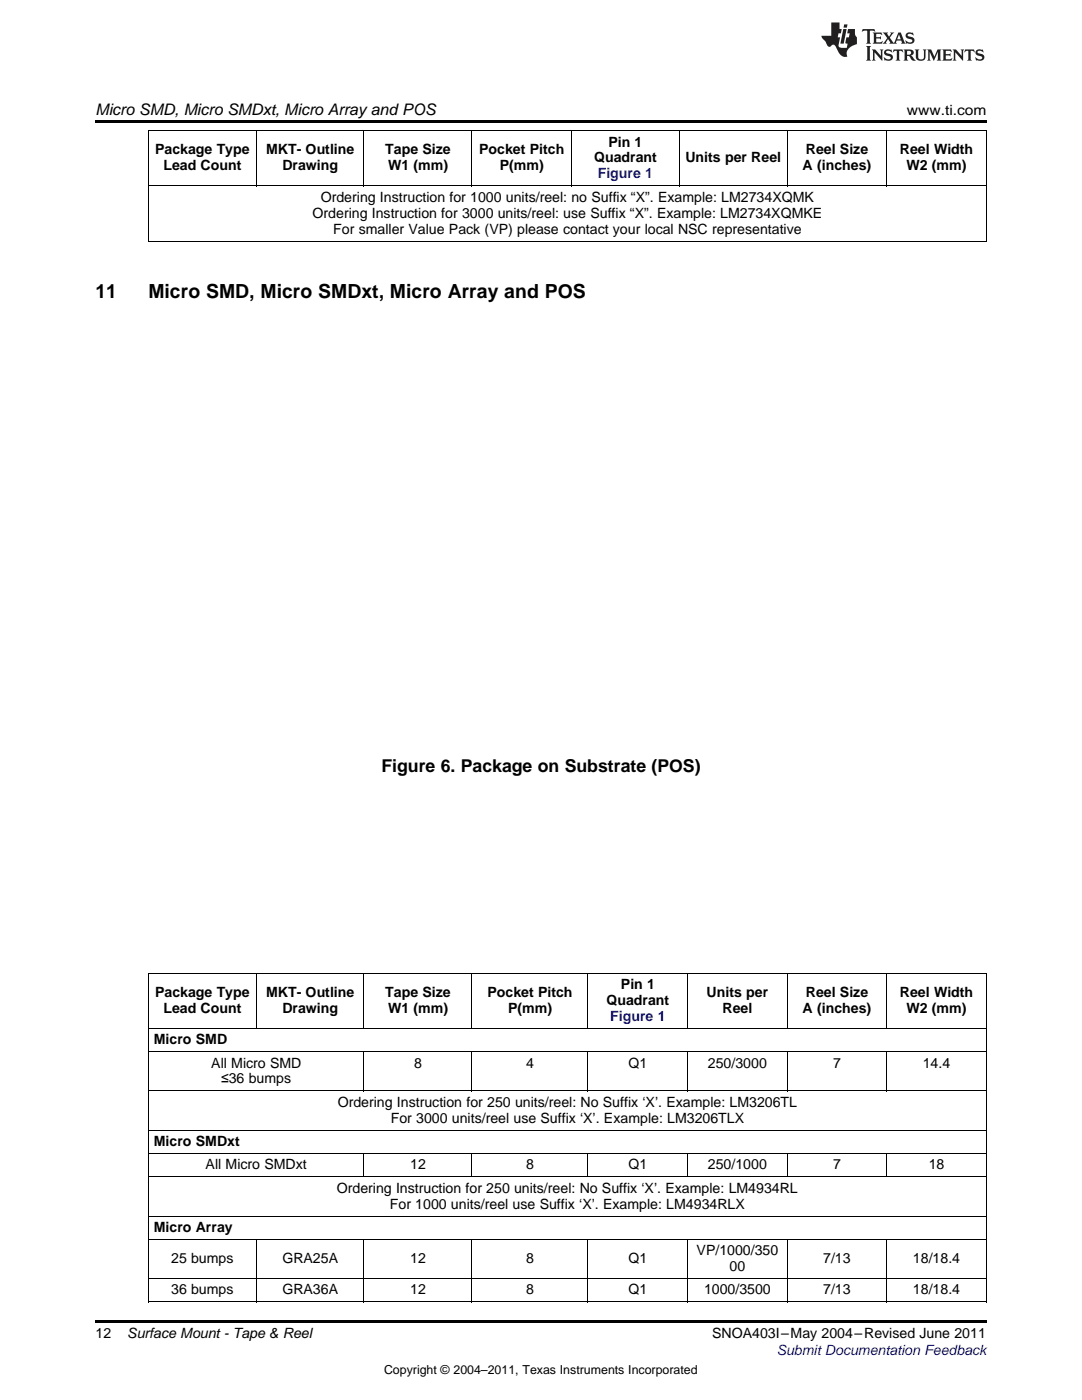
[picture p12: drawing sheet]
<svg xmlns="http://www.w3.org/2000/svg" width="216mm" height="279mm" viewBox="0 0 216 279" stroke-linecap="round" stroke-linejoin="round" font-family="sans-serif">
<defs><g id="words">
<g font-size="3.9">
<text x="19" y="59.4">11</text>
<text x="29.6" y="59.4">Micro SMD, Micro SMDxt, Micro Array and POS</text>
</g>
<text font-size="3.5" x="76.1" y="154.1">Figure 6. Package on Substrate (POS)</text>
<text font-size="3.2" x="19" y="23">Micro SMD, Micro SMDxt, Micro Array and POS</text>
<g font-size="2.8">
<text x="181" y="23">www.ti.com</text>
<text x="121.4" y="29.2">Pin 1</text>
<text x="30.9" y="30.8">Package Type</text>
<text x="32.6" y="34">Lead Count</text>
<text x="53.1" y="30.8">MKT- Outline</text>
<text x="56.3" y="34">Drawing</text>
<text x="76.9" y="30.8">Tape Size</text>
<text x="77.4" y="34">W1 (mm)</text>
<text x="95.6" y="30.8">Pocket Pitch</text>
<text x="99.7" y="34">P(mm)</text>
<text x="118.5" y="32.4">Quadrant</text>
<text x="136.8" y="32.4">Units per Reel</text>
<text x="160.2" y="34">A (inches)</text>
<text x="160.8" y="30.8">Reel Size</text>
<text x="179.6" y="30.8">Reel Width</text>
<text x="180.9" y="34">W2 (mm)</text>
<text x="64" y="40.3">Ordering Instruction for 1000 units/reel: no Suffix “X”. Example: LM2734XQMK</text>
<text x="62.4" y="43.4">Ordering Instruction for 3000 units/reel: use Suffix “X”. Example: LM2734XQMKE</text>
<text x="66.5" y="46.6">For smaller Value Pack (VP) please contact your local NSC representative</text>
<text x="123.9" y="197.4">Pin 1</text>
<text x="30.9" y="199">Package Type</text>
<text x="32.6" y="202.1">Lead Count</text>
<text x="53.1" y="199">MKT- Outline</text>
<text x="56.3" y="202.1">Drawing</text>
<text x="76.9" y="199">Tape Size</text>
<text x="77.4" y="202.1">W1 (mm)</text>
<text x="97.3" y="199">Pocket Pitch</text>
<text x="101.4" y="202.1">P(mm)</text>
<text x="121" y="200.6">Quadrant</text>
<text x="141" y="199">Units per</text>
<text x="144.2" y="202.1">Reel</text>
<text x="160.2" y="202.1">A (inches)</text>
<text x="160.8" y="199">Reel Size</text>
<text x="179.6" y="199">Reel Width</text>
<text x="180.9" y="202.1">W2 (mm)</text>
<text x="30.7" y="208.4">Micro SMD</text>
<text x="42.2" y="213">All Micro SMD</text>
<text x="82.6" y="213">8</text>
<text x="105" y="213">4</text>
<text x="125.4" y="213">Q1</text>
<text x="141.3" y="213">250/3000</text>
<text x="166.2" y="213">7</text>
<text x="184.1" y="213">14.4</text>
<text x="44.1" y="216.2">≤36 bumps</text>
<text x="67.4" y="220.9">Ordering Instruction for 250 units/reel: No Suffix ‘X’. Example: LM3206TL</text>
<text x="78" y="224">For 3000 units/reel use Suffix ‘X’. Example: LM3206TLX</text>
<text x="30.7" y="228.7">Micro SMDxt</text>
<text x="41" y="233.4">All Micro SMDxt</text>
<text x="81.8" y="233.4">12</text>
<text x="105" y="233.4">8</text>
<text x="125.4" y="233.4">Q1</text>
<text x="141.3" y="233.4">250/1000</text>
<text x="166.2" y="233.4">7</text>
<text x="185.3" y="233.4">18</text>
<text x="67.2" y="238">Ordering Instruction for 250 units/reel: No Suffix ‘X’. Example: LM4934RL</text>
<text x="30.7" y="245.9">Micro Array</text>
<text x="77.8" y="241.2">For 1000 units/reel use Suffix ‘X’. Example: LM4934RLX</text>
<text x="139" y="250.5">VP/1000/350</text>
<text x="34.1" y="252.1">25 bumps</text>
<text x="56.3" y="252.1">GRA25A</text>
<text x="81.8" y="252.1">12</text>
<text x="105" y="252.1">8</text>
<text x="125.4" y="252.1">Q1</text>
<text x="145.6" y="253.7">00</text>
<text x="164.3" y="252.1">7/13</text>
<text x="182.2" y="252.1">18/18.4</text>
<text x="34.1" y="258.3">36 bumps</text>
<text x="56.3" y="258.3">GRA36A</text>
<text x="81.8" y="258.3">12</text>
<text x="105" y="258.3">8</text>
<text x="125.4" y="258.3">Q1</text>
<text x="140.5" y="258.3">1000/3500</text>
<text x="164.3" y="258.3">7/13</text>
<text x="182.2" y="258.3">18/18.4</text>
<text x="19" y="267">12</text>
<text x="25.4" y="267.1">Surface Mount - Tape &amp; Reel</text>
<text x="142.1" y="267.1">SNOA403I–May 2004–Revised June 2011</text>
</g>
<g font-size="2.8" fill="#00f">
<text x="119.3" y="35.6">Figure 1</text>
<text x="121.8" y="203.7">Figure 1</text>
<text x="155" y="270.4">Submit Documentation Feedback</text>
</g>
<text font-size="2.5" x="76.6" y="274.2">Copyright © 2004–2011, Texas Instruments Incorporated</text>
</g></defs>
<g fill="#231f20">
<path d="M172.1 5.8l-.1 .6 .5-.3h.5v.2v2.1l-.2 .3h1l-.2-.3v-2.1v-.2h.6l.4 .3-.1-.6zM174.1 6.5l.3 .4v1.5l-.3 .3h1.9l.1-.5a1.04 1.04 0 0 1-1.3 .1v-.6h.6l.4 .2v-.7l-.4 .2h-.6l.1-.6h.7l.4 .2-.1-.5zM176.1 6.5l.9 1.1-.9 1.1h.8l-.1-.2 .4-.7 .4 .7-.2 .2h1.6l-.2-.2 .1-.4h.9l.2 .4-.2 .2h.9l-.2-.3-.8-1.9h-.5l-.9 2.1-.7-1.1 .8-1h-.8l.1 .3-.3 .5-.4-.6 .2-.2zM179.4 6.9l.3 .9h-.7zM180.9 6.6a.63 .63 0 0 0-.2 .7 .63 .63 0 0 0 .6 .4l.6 .2 .1 .2a.75 .75 0 0 1-.7 .4 .75 .75 0 0 1-.6-.5l.1 .7 .2-.1a1.11 1.11 0 0 0 1.5-.5 1.13 1.13 0 0 0-1.3-.9l-.1-.3a1.04 1.04 0 0 1 1.2 .2l-.1-.6-.2 .1-.5-.1zM172.8 9.2l.3 .3v2.2l-.3 .4h1l-.2-.4v-2.2l.2-.3zM174 9.9l.2 .3v1.5l-.2 .4h.7l-.2-.4v-1.3l1.6 1.7v-1.9l.2-.3h-.7l.2 .3v.9l-1.2-1.2zM176.6 10a.62 .62 0 0 0-.2 .7 .62 .62 0 0 0 .6 .4l.6 .2 .1 .2a.76 .76 0 0 1-.7 .4 .76 .76 0 0 1-.6-.5l.1 .7 .1-.1a1.11 1.11 0 0 0 1.6-.6 1.13 1.13 0 0 0-1.3-.8l-.1-.3a1.04 1.04 0 0 1 1.2 .1l-.1-.5-.2 .1-.5-.2zM178.3 9.9l-.1 .6a.61 .61 0 0 1 .7-.3v1.5l-.2 .4h1l-.3-.4v-1.5a.63 .63 0 0 1 .8 .3l-.1-.6zM180.3 9.9l.2 .3v1.5l-.2 .4h.9l-.2-.2v-.7l.6 .2a.76 .76 0 0 0 1.1 .6l-1-.9a.58 .58 0 0 0 .6-.6 .58 .58 0 0 0-.5-.6zM181 10.2l.1-.1a.45 .45 0 0 1 .6 .1 .45 .45 0 0 1 .1 .5l-.8 .2zM182.5 9.9l.2 .2a2.17 2.17 0 0 0 .4 1.9 .99 .99 0 0 0 1.6-.7v-1.1l.2-.3h-.8l.2 .2a1.92 1.92 0 0 1-.2 1.7 .6 .6 0 0 1-.9-.5v-1.1l.2-.3zM185 9.9l.2 .3v1.5l-.2 .4h.7l-.2-.4v-1.4l.8 1.8 .8-1.8v1.4l-.2 .4h1l-.3-.4v-1.5l.3-.3h-.8l-.7 1.4-.6-1.4zM188 9.9l.2 .3v1.5l-.2 .4h1.8l.2-.6a1.04 1.04 0 0 1-1.3 .2v-.6h.6l.4 .1v-.6l-.4 .2h-.6l.1-.6h.7l.4 .2-.1-.5zM190.1 9.9l.2 .3v1.5l-.2 .4h.7l-.2-.4v-1.3l1.6 1.7v-1.9l.2-.3h-.7l.2 .3v.9l-1.1-1.2zM192.6 9.9l-.1 .6a.61 .61 0 0 1 .7-.3v1.5l-.2 .4h.9l-.2-.4v-1.5a.63 .63 0 0 1 .8 .3l-.2-.6zM194.9 10a.62 .62 0 0 0-.2 .7 .62 .62 0 0 0 .6 .4l.5 .2 .2 .2a.76 .76 0 0 1-.7 .4 .76 .76 0 0 1-.7-.5l.2 .7 .1-.1a1.11 1.11 0 0 0 1.5-.6 1.13 1.13 0 0 0-1.2-.8l-.1-.3a1.04 1.04 0 0 1 1.2 .1l-.2-.5-.2 .1-.5-.2z"/>
<path d="M165.9 4.5v2.6h-2l.1 .4 .8 .9a.91 .91 0 0 0 .9 .9 .56 .56 0 0 1 .5-.4 .56 .56 0 0 1 .5 .3l.4 .8a1.53 1.53 0 0 0 2 1.3 1.54 1.54 0 0 1 1-2.1l.9-.4-.1-1.4a1.52 1.52 0 0 1-.3-1.6h-1.4l-.2 .9h.5l-.1 .8h-.5l-.2 .9v.2l.4 .1-.1 .9a1.93 1.93 0 0 1-1.7-.3l.3-1.8h-.4l.1-.8h.5l.2-.9h-.5v-1.3zM168.3 5.8l-.6 2.9h.7l.5-2.9zM168.4 4.9l-.1 .6h.7l.1-.6z"/>
</g>
<path d="M19 24h177.8v.6h-177.8zM19 263.5h177.8v.6h-177.8z" fill="#000"/>
<g fill="none" stroke="#000" stroke-width=".2">
<path d="M29.6 37.1h167.2M29.6 26.1h167.2M29.7 26.1v22.1M51.1 26.1v11M72.6 26.1v11M94.1 26.1v11M114 26.1v11M135.5 26.1v11M157 26.1v11M176.9 26.1v11M196.8 26.1v22.1M29.6 48.1h167.2"/>
<path d="M29.6 194.2h167.2M29.7 194.3v65.6M51.1 194.3v11M72.6 194.3v11M94.1 194.3v11M117.3 194.3v11M137.2 194.3v11M157 194.3v11M176.9 194.3v11M196.8 194.3v65.6M29.6 217.7h167.2M29.6 209.9h167.2"/>
<path d="M29.6 205.2h167.2M72.6 209.9v7.9M94.1 209.9v7.9M117.3 209.9v7.9M137.2 209.9v7.9M157 209.9v7.9M176.9 209.9v7.9M29.6 234.9h167.2M29.6 230.2h167.2M29.6 225.5h167.2M72.6 230.3v4.6M94.1 230.3v4.6"/>
<path d="M117.3 230.3v4.6M137.2 230.3v4.6M157 230.3v4.6M176.9 230.3v4.6M29.6 259.8h167.2M29.6 255.2h167.2M29.6 247.4h167.2M29.6 242.7h167.2M51.1 247.4v12.5M72.6 247.4v12.5M94.1 247.4v12.5M117.3 247.4v12.5"/>
<path d="M137.2 247.4v12.5M157 247.4v12.5M176.9 247.4v12.5"/>
</g>
<use href="#words"/>
</svg>
